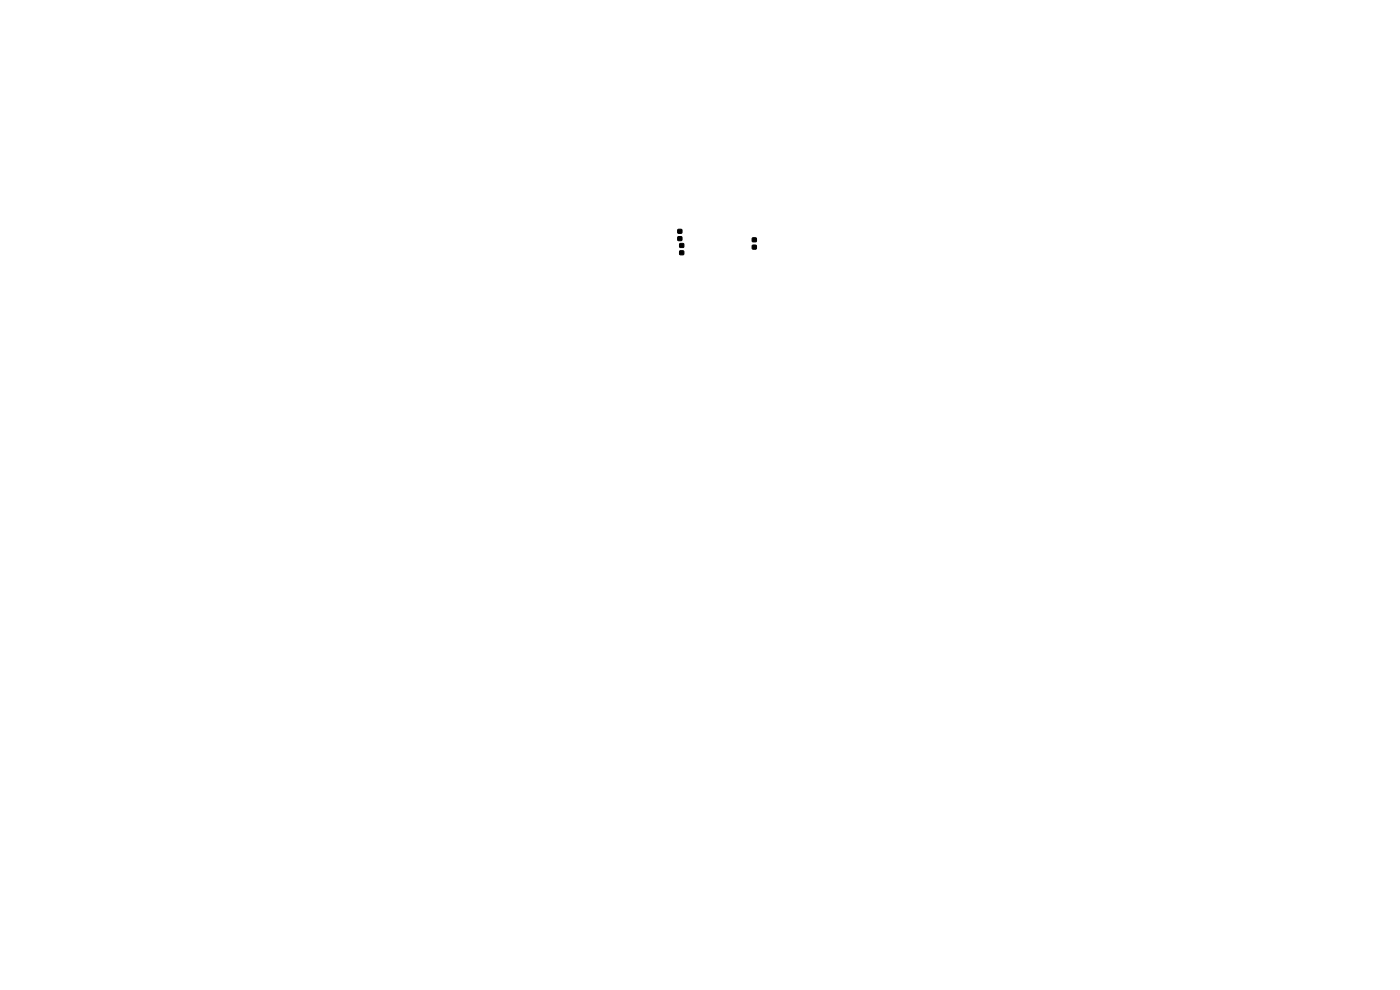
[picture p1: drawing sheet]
<svg xmlns="http://www.w3.org/2000/svg" width="297mm" height="210mm" viewBox="0 0 297 210" stroke-linecap="round" stroke-linejoin="round" font-family="sans-serif">
<path d="M144.2 53.2h.8v.8h-.8zM144.2 51.7h.8v.8h-.8zM143.8 48.7h.8v.8h-.8zM143.8 50.2h.8v.8h-.8zM159.6 52h.8v.8h-.8zM159.6 50.5h.8v.8h-.8z" fill="#000" stroke="#000" stroke-width=".21"/>
</svg>
